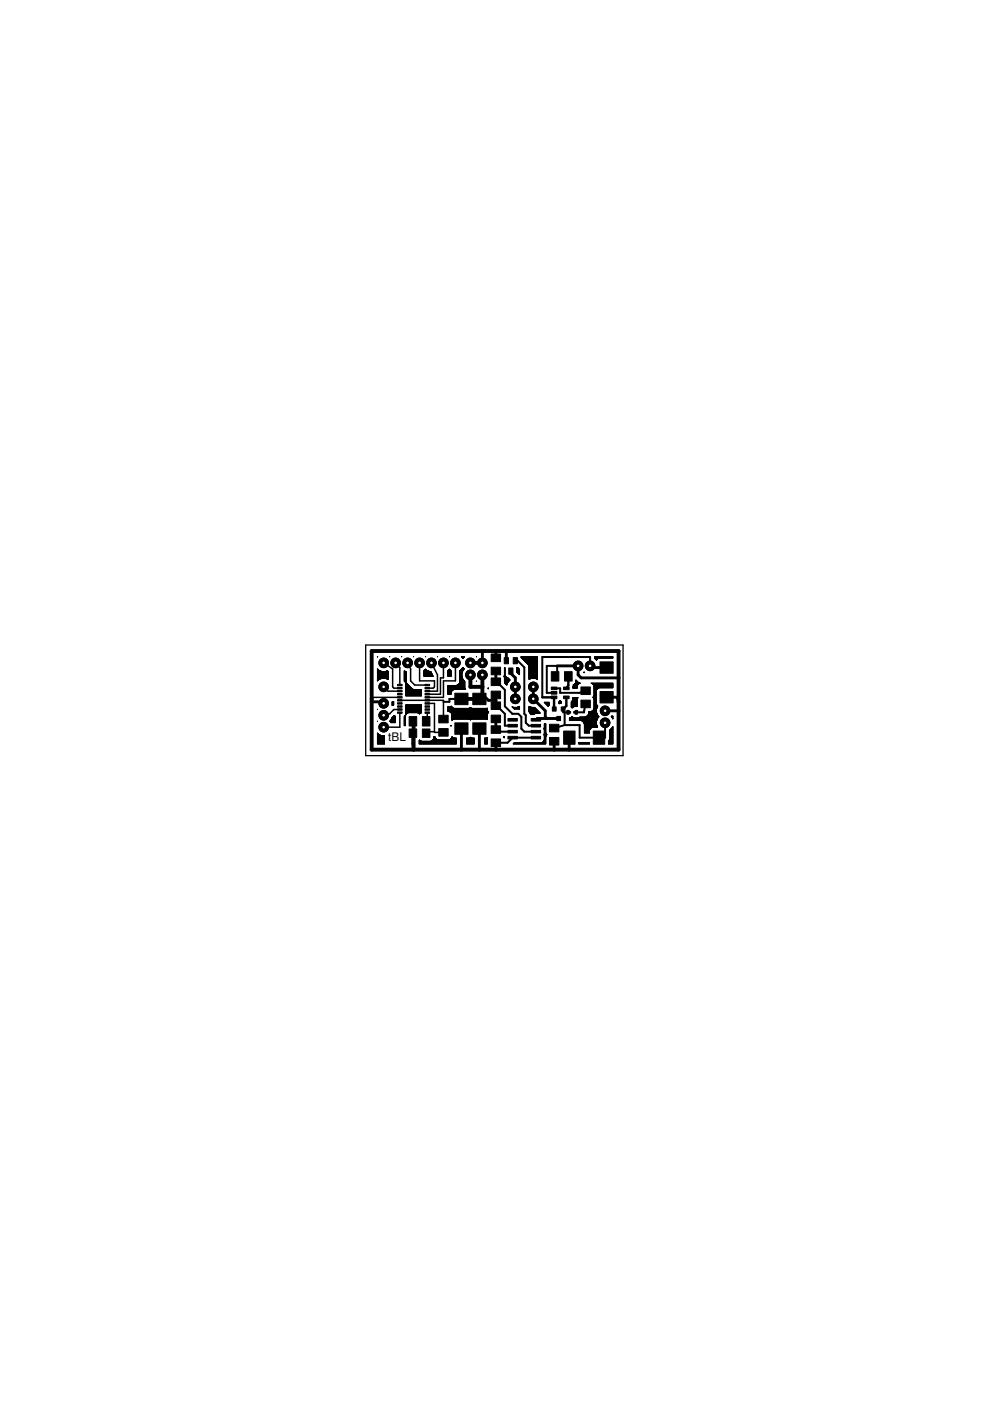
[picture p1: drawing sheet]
<svg xmlns="http://www.w3.org/2000/svg" width="210mm" height="297mm" viewBox="0 0 210 297" stroke-linecap="round" stroke-linejoin="round" font-family="sans-serif">
<defs><g id="words">
<text font-size="2.5" x="82.3" y="157">tBL</text>
</g></defs>
<circle cx="81.3" cy="149.1" r="1.02" fill="#000" stroke="#000" stroke-width=".21"/>
<circle cx="81.3" cy="149.1" r=".51" fill="#fff" stroke="#000" stroke-width=".21"/>
<circle cx="81.3" cy="151.7" r="1.02" fill="#000" stroke="#000" stroke-width=".21"/>
<circle cx="81.3" cy="151.7" r=".51" fill="#fff" stroke="#000" stroke-width=".21"/>
<circle cx="81.3" cy="154.2" r="1.02" fill="#000" stroke="#000" stroke-width=".21"/>
<circle cx="81.3" cy="154.2" r=".51" fill="#fff" stroke="#000" stroke-width=".21"/>
<circle cx="128.3" cy="150.7" r="1.02" fill="#000" stroke="#000" stroke-width=".21"/>
<circle cx="128.3" cy="150.7" r=".51" fill="#fff" stroke="#000" stroke-width=".21"/>
<circle cx="128.3" cy="153.2" r="1.02" fill="#000" stroke="#000" stroke-width=".21"/>
<circle cx="128.3" cy="153.2" r=".51" fill="#fff" stroke="#000" stroke-width=".21"/>
<circle cx="122.6" cy="141.2" r="1.02" fill="#000" stroke="#000" stroke-width=".21"/>
<circle cx="122.6" cy="141.2" r=".51" fill="#fff" stroke="#000" stroke-width=".21"/>
<circle cx="125.1" cy="141.2" r="1.02" fill="#000" stroke="#000" stroke-width=".21"/>
<circle cx="125.1" cy="141.2" r=".51" fill="#fff" stroke="#000" stroke-width=".21"/>
<circle cx="96.6" cy="140.5" r="1.02" fill="#000" stroke="#000" stroke-width=".21"/>
<circle cx="96.6" cy="140.5" r=".51" fill="#fff" stroke="#000" stroke-width=".21"/>
<circle cx="94" cy="140.5" r="1.02" fill="#000" stroke="#000" stroke-width=".21"/>
<circle cx="94" cy="140.5" r=".51" fill="#fff" stroke="#000" stroke-width=".21"/>
<circle cx="91.5" cy="140.5" r="1.02" fill="#000" stroke="#000" stroke-width=".21"/>
<circle cx="91.5" cy="140.5" r=".51" fill="#fff" stroke="#000" stroke-width=".21"/>
<circle cx="89" cy="140.5" r="1.02" fill="#000" stroke="#000" stroke-width=".21"/>
<circle cx="89" cy="140.5" r=".51" fill="#fff" stroke="#000" stroke-width=".21"/>
<circle cx="86.4" cy="140.5" r="1.02" fill="#000" stroke="#000" stroke-width=".21"/>
<circle cx="86.4" cy="140.5" r=".51" fill="#fff" stroke="#000" stroke-width=".21"/>
<circle cx="83.9" cy="140.5" r="1.02" fill="#000" stroke="#000" stroke-width=".21"/>
<circle cx="83.9" cy="140.5" r=".51" fill="#fff" stroke="#000" stroke-width=".21"/>
<circle cx="81.3" cy="140.5" r="1.02" fill="#000" stroke="#000" stroke-width=".21"/>
<circle cx="81.3" cy="140.5" r=".51" fill="#fff" stroke="#000" stroke-width=".21"/>
<circle cx="81.3" cy="145.6" r="1.02" fill="#000" stroke="#000" stroke-width=".21"/>
<circle cx="81.3" cy="145.6" r=".51" fill="#fff" stroke="#000" stroke-width=".21"/>
<circle cx="99.7" cy="140.5" r="1.02" fill="#000" stroke="#000" stroke-width=".21"/>
<circle cx="99.7" cy="140.5" r=".51" fill="#fff" stroke="#000" stroke-width=".21"/>
<circle cx="99.7" cy="143.1" r="1.02" fill="#000" stroke="#000" stroke-width=".21"/>
<circle cx="99.7" cy="143.1" r=".51" fill="#fff" stroke="#000" stroke-width=".21"/>
<circle cx="102.3" cy="140.5" r="1.02" fill="#000" stroke="#000" stroke-width=".21"/>
<circle cx="102.3" cy="140.5" r=".51" fill="#fff" stroke="#000" stroke-width=".21"/>
<circle cx="102.3" cy="143.1" r="1.02" fill="#000" stroke="#000" stroke-width=".21"/>
<circle cx="102.3" cy="143.1" r=".51" fill="#fff" stroke="#000" stroke-width=".21"/>
<circle cx="113.1" cy="145.6" r="1.02" fill="#000" stroke="#000" stroke-width=".21"/>
<circle cx="113.1" cy="145.6" r=".51" fill="#fff" stroke="#000" stroke-width=".21"/>
<circle cx="113.1" cy="148.2" r="1.02" fill="#000" stroke="#000" stroke-width=".21"/>
<circle cx="113.1" cy="148.2" r=".51" fill="#fff" stroke="#000" stroke-width=".21"/>
<circle cx="109.3" cy="145.6" r="1.02" fill="#000" stroke="#000" stroke-width=".21"/>
<circle cx="109.3" cy="145.6" r=".51" fill="#fff" stroke="#000" stroke-width=".21"/>
<circle cx="109.3" cy="148.2" r="1.02" fill="#000" stroke="#000" stroke-width=".21"/>
<circle cx="109.3" cy="148.2" r=".51" fill="#fff" stroke="#000" stroke-width=".21"/>
<g fill="#000" stroke="#000" stroke-width=".21">
<path d="M104.1 138.7h2v1.6h-2zM84.3 145.1h1v.3h-1zM84.3 145.8h1v.2h-1zM84.3 146.4h1v.3h-1zM84.3 147h1v.3h-1zM84.3 147.7h1v.3h-1zM84.3 148.3h1v.3h-1zM84.3 149h1v.3h-1zM84.3 149.6h1v.3h-1zM84.3 150.3h1v.3h-1zM84.3 150.9h1v.3h-1zM86.7 154.6h1.6v1.7h-1.6z"/>
<path d="M86.7 151.9h1.6v2h-1.6zM89.6 154.6h1.6v1.7h-1.6zM89.6 151.9h1.6v2h-1.6zM90.1 150.9h1v.3h-1zM90.1 150.3h1v.3h-1zM90.1 149.6h1v.3h-1zM90.1 149h1v.3h-1zM90.1 148.3h1v.3h-1zM90.1 147.7h1v.3h-1zM90.1 147h1v.3h-1zM90.1 146.4h1v.3h-1zM90.1 145.8h1v.2h-1z"/>
<path d="M90.1 145.1h1v.3h-1zM93 154.5h2v1.6h-2zM93 151.7h2v1.6h-2zM96.4 147h2.8v2.4h-2.8zM96.4 153.3h2.8v2.4h-2.8zM100.2 147h2.8v2.4h-2.8zM100.2 153.3h2.8v2.4h-2.8zM104.1 153.9h2v1.6h-2zM104.1 156.7h2v1.6h-2zM104.1 148.8h2v1.6h-2zM104.1 151.6h2v1.6h-2zM104.1 146.5h2v1.6h-2z"/>
<path d="M104.1 143.7h2v1.7h-2zM104.1 141.5h2v1.6h-2zM107.7 152.3h2v.6h-2zM107.7 153.6h2v.5h-2zM107.7 154.9h2v.5h-2zM107.7 156.1h2v.6h-2zM112.6 156.1h2v.6h-2zM112.6 154.9h2v.5h-2zM112.6 153.6h2v.5h-2zM112.6 152.3h2v.6h-2zM116.5 153.6h2v1.6h-2zM116.5 156.4h2v1.6h-2z"/>
<path d="M116.9 145.7h1.2v.5h-1.2zM116.9 146.6h1.2v.6h-1.2zM116.9 147.6h1.2v.5h-1.2zM116.9 142.4h1.6v2h-1.6zM117.1 149.9h.8v.9h-.8zM118 151.9h.9v.9h-.9zM119 149.9h.8v.9h-.8zM119.5 147.6h1.2v.5h-1.2zM119.5 145.7h1.2v.5h-1.2zM119.5 155h2.4v2.8h-2.4zM119.7 142.4h1.6v2h-1.6zM120.2 150.6h.5v.8h-.5z"/>
<path d="M120.6 150.9h.4v.3h-.4zM121.6 150.9h.4v.3h-.4zM121.9 150.6h.5v.8h-.5zM123.2 145.6h2v1.7h-2zM123.2 148.4h2v1.7h-2zM125.8 155h2.4v2.8h-2.4zM127.2 140.3h2.8v2.4h-2.8zM127.2 146.6h2.8v2.4h-2.8z"/>
</g>
<g fill="#000" stroke="#000" stroke-width=".21">
<path d="M106.9 139.4h.9v1.3h-.9z" fill-rule="evenodd"/>
<path d="M108.8 139.4h.9v1.3h-.9z" fill-rule="evenodd"/>
<path d="M107.9 141.6h.8v1.3h-.8z" fill-rule="evenodd"/>
<circle cx="81.3" cy="149.1" r="1.02"/>
</g>
<g fill="none" stroke="#000" stroke-width=".32">
<path d="M81.3 145.6l1 .9h2.5M81.3 140.5l1.9 1.3v3.8l.3 .3h1.3M83.9 140.5l.9 1.1v3.6M84.8 150.4h-1.3l-.9 .9h-.9l-.4 .4M84.8 151.1v3.1h-3.5M84.8 147.8h-6v.4M84.8 148.5h9.2v4M86.4 140.5l.7 1.3v2.6l.8 .8h2.7M89 140.5v3.9h3.1v1.2l-.2 .3h-1.3M90.6 149.1h1.5v6.2h1.9M90.6 151.1v1.8h-.2l.2-.4M91.5 140.5l1.3 2.6v3.4h-2.2"/>
<path d="M92.1 155.1h-1.7v.3M94 140.5v3.2h-.6v3.5h-2.8M96.6 140.5v3.9h-2.6v3.4h-3.4"/>
</g>
<g fill="none" stroke="#000" stroke-width=".61">
<path d="M102.3 138v2.5M105.1 138v1.5M107.4 138v2.1M78.8 148.8h2.5v.3M87.5 155.4l.2 3.5M97.8 154.5v4.4M101.6 154.5v4.4M102.3 147.5h.3l.9 1h1.6M105.1 142.3v2.2M105.1 147.3v2.3M105.1 157.5v1.4M105.8 152.6l-.2-.2h-.5v2.3"/>
<path d="M108.3 142.3v.5l1 .9v4.5M113.1 145.6v2.6l2.5 2.5v1.3l.3 .3M117.5 157.2v1.7M118.1 141.2h4.5v1.9l.6 .6h7.9M118.4 152.3h-4.5l-.3 .3M120.7 156.4v2.5M125.1 141.2l1 .3h2.5M128.3 150.7h2.8M128.6 147.8h2.2l.3 1"/>
</g>
<g fill="none" stroke="#000" stroke-width=".42">
<path d="M97.8 148.2h-2.5v.6h-1.3M105.1 149.6h.2l1.7 1.7v2.6h1.7M105.1 144.5l1.9 1.8v3.5l1.6 1.5h1.3l.6 .7v2.5l.7 .6h2.4M105.1 154.7v.4h3.6M109.3 140.1h.4l1.5 1.4v9.8l.3 .4v1.5l.6 .7h1.5M113.6 156.4h-4.9l-1.1 1.1h-2.5M117.5 145.9h1.3v1h4.1l1.3-.4M117.7 143.4h.4v-2.2h-2.2v5.7h1.6M119.4 150.3v.7h1.4M119.7 153.7l-2.2 .7M119.7 151v2.7M124.2 149.2l-.4 1.8h-2"/>
<path d="M125.1 141.2v-1.9h-10.1v8.5M128.3 153.2v3.2h-5.4v-2.7h-3.2"/>
</g>
<path d="M115 147.8h2.5v2.5M120.1 147.8v1.9l-.7 .6M120.5 143.4v1.9l-.4 .6" fill="none" stroke="#000" stroke-width=".51"/>
<path d="M78.8 138h52.3v20.9h-52.3zM87.5 152.9h.2v6M99.7 140.5h2.6M99.7 143.1v2.5h2.6M102.3 143.1v4.4l-.7 .7h-3.8" fill="none" stroke="#000" stroke-width=".83"/>
<g fill="none" stroke="#000" stroke-width=".21">
<path d="M80 139.3h.1M82.6 139.2h.1M85.2 139.2h.1M87.7 139.2h.1M87.7 139.2v.1M90.2 139.2h.1M90.2 139.2l.1 .1M92.8 139.2h.1M95.3 139.2h.1M97.8 139.2h.7l-.4 .4zM97.9 139.3h.5M98 139.4h.3"/>
<path d="M98.1 139.5h.1M98.1 139.6h.1M101 139.2h.1M110.5 139.3h3.5M110.5 139.4v-.2h3.5v4.8M110.5 139.4l1.5 1.5M110.5 139.4h3.5M110.6 139.5h3.4M110.6 139.6h3.4M110.7 139.6h3.3M110.7 139.7h3.3M110.8 139.7h3.2"/>
<path d="M110.8 139.8h3.2M110.9 139.8h3.1M111 139.9h3M111.1 140h2.9M126.1 139.5h3.8v-.3h-3.8v.4M126.1 139.4h3.8M126.1 139.3h3.8M126.2 139.6l.3 .4v-.1M126.2 139.7h.5M126.3 139.8h.3M126.4 139.9h.1M126.9 139.6h-.8"/>
<path d="M127 139.6h-.9M127 139.5l-.5 .4M80 155.4v2.3h1.5M80 142.6h2.3M80 157.5h1.5M80 157.4h1.5M80 156.1h1.5M80 157.1h1.5M80 156.2h1.5M80 156.9h1.5M80 156.5h1.5M80 142.4h2.3"/>
<path d="M80 150.4h.1M80 152.9h.1M80 156h1.5v1.7M80 155.4l.3 .3M80 152.9l.1 .1M80 143.4h2.3M80 157.7h1.5M80 157.6h1.5M80 157.3h1.5M80 157.2h1.5M80 157h1.5M80 156.8h1.5"/>
<path d="M80 156.7h1.5M80 156.6h1.5M80 156.4h1.5M80 156.3h1.5M80 156h1.5M80 155.9l.9 .1M80 155.9h.8M80 155.8l.6 .1M80 155.8h.5M80 155.7h.3M80 155.6h.2M80 155.5h.1"/>
<path d="M80 155.4l.1 .1M80 143.7h2.3M80 143.6h2.3M80 143.5h2.3M80 143.3h2.3M80 143.2h2.3M80 143.1h2.3M80 143h2.3M80 142.9h2.3M80 142.8h2.3M80 142.7h2.3M80 142.5h2.3"/>
<path d="M80 142.3h.9M80 142.3h.7M80 142.2h.6M80 142.2h.5M80 142.1h.4M80 142l.3 .1M80 142h.2M80 141.9l.2 .1M80 141.9h.1M80 141.8h.1M80.1 144.3h-.1M80.2 144.2l-.2 .1"/>
<path d="M80.2 144.2h-.2M80.3 144.1h-.3M80.3 155.7l.7 .3M80.4 144.1h-.4M80.5 144h-.5M80.6 144h-.6M80.8 143.9h-.8M80.9 143.8l-.9 .1M81 142.4l-.7-.3-.3-.3v2.6M81 143.8l-1 .6M81.7 143.8l.6 .2M81.8 143.8h.5"/>
<path d="M81.8 142.3h.5M81.9 143.9h.4M82 142.3h.2M82.1 144h.2M82.1 142.2h.1M82.1 142.2l-.4 .2M82.1 142.2l.2 .1M82.3 143.8h-2.3M82.3 142.3v1.7M82.7 152.9l.2 .3M82.7 152.9h1.1M82.7 153h1.1"/>
<path d="M82.7 152.8h1.1M82.8 153h1M82.8 152.8h1M82.8 153.1h1M82.8 152.7h1M82.9 153.1h.9M82.9 152.7l-.2 .2M82.9 153.2h.9M82.9 152.7h.9M82.9 152.6h.9M83 152.5h.8M83 152.4h.8"/>
<path d="M83.1 152.3h.7M83.1 152.2l-.2 .5M83.1 152.2h.7M83.1 152.1h.7M83.1 149.5h.1M83.2 148.9h.3M83.2 149h.3M83.2 149.2h.3M83.2 149.5v-.7h.3v.7M83.2 149.5h-.1M83.2 152.1l-.1 .1M83.2 149.4h.3"/>
<path d="M83.2 149.3h.3M83.2 149.1h.3M83.2 148.8h.3M83.2 152.1h.6M83.3 152h.5M83.3 149.5h-.2M83.4 151.9h.4M83.4 151.9l-.2 .2M83.4 151.9h.1M83.5 148.8h.1M83.5 149.5h.1M83.5 149.5h-.3"/>
<path d="M83.5 151.8h.2M83.6 151.7h.1M83.6 151.7l-.2 .2M83.6 151.7l.2 .2M83.8 151.9v1.3h-.9M85.7 152.7h.2M85.7 152.2h.2M85.7 152h.2M85.7 142.6h.4M85.7 153.4h.2M85.7 143.8h.4M85.7 142.4h.4v2.1"/>
<path d="M85.7 144.4l.4 .5M85.7 143.4h.4M85.7 152.4h.2M85.7 144.4h.4M85.7 153.2h.2M85.7 153.8h.2M85.7 153.7h.2M85.7 153.6h.2M85.7 153.5h.2M85.7 153.3h.2M85.7 153.1h.2M85.7 153h.2"/>
<path d="M85.7 152.9h.2M85.7 152.8h.2M85.7 152.6h.2M85.7 152.5h.2M85.7 152.3h.2M85.7 152.1h.2M85.7 151.9h.2M85.7 144.3h.4M85.7 144.2h.4M85.7 144.1h.4M85.7 144h.4M85.7 143.9h.4"/>
<path d="M85.7 143.7h.4M85.7 143.6h.4M85.7 143.5h.4M85.7 143.3h.4M85.7 143.2h.4M85.7 143.1h.4M85.7 143h.4M85.7 142.9h.4M85.7 142.8h.4M85.7 142.7h.4M85.7 142.5h.4M85.7 142.4h.4"/>
<path d="M85.7 142.3h.3M85.7 142.3h.1M85.8 151.9h.1M85.8 144.5h.3M85.8 151.8h.1M85.9 144.6h.2M85.9 151.7l-.2 .2M85.9 144.6l.2 .1M86 151.7l-.1 .1M86 144.7h.1M86 151.6v.1M86 144.7h.2"/>
<path d="M86 151.6h.1M86 144.8h.2M86 142.4l-.3-.2v2.2M86 151.5v.1M86.1 149.5h3.2M86.1 147.5h.1M86.1 150.8h3.2h-3.2M86.1 149.5h.1M86.1 146.9h3.2M86.1 151.4h.1M86.1 144.9h.2M86.1 145.9h1.1"/>
<path d="M86.1 150.8h3.2M86.1 145.8h1.1M86.1 150.3h3.2M86.1 150h3.2M86.1 149.8h3.2M86.1 149.9h3.2M86.1 151.4l-.2 .4v2.1h-.2v-2M86.1 144.9v2.6M86.1 149.5v1.9M86.1 150.7v.1M86.1 150.1h.1M86.1 144.5l.1 .4"/>
<path d="M86.1 146.9h.1M86.1 150.2h3.2M86.1 147.2h3.2M86.1 145.3l.6 .1M86.1 151h3.2M86.1 150.9h3.2M86.1 150.7h3.2M86.1 150.6h3.2M86.1 150.5h3.2M86.1 150.4h3.2M86.1 150.1h3.2M86.1 149.7h3.2"/>
<path d="M86.1 149.6h3.2M86.1 147.4h3.2M86.1 147.3h3.2M86.1 147.1h3.2M86.1 147h3.2M86.1 146.8h3.2M86.1 146.7h3.2M86.1 146.6h3.2M86.1 146.5h3.2M86.1 146.4h3.2M86.1 146.3h3.2M86.1 146.1l1.5 .1"/>
<path d="M86.1 146.1h1.3M86.1 146h1.3M86.1 146h1.2M86.1 145.9h1.2M86.1 145.8h1M86.1 145.7h1M86.1 145.6l.9 .1M86.1 145.5h.7M86.1 145.4l.7 .1M86.1 145.4h.6M86.1 145.3h.5M86.1 145.2h.5"/>
<path d="M86.1 145.2h.4M86.1 145.1h.4M86.1 145.1h.3M86.1 145h.3M86.1 144.9l.2 .1M86.2 151.3h-.1M86.2 144.9l.3 .3M86.3 151.3h-.2M86.3 151.2l-.3 .3M86.3 151.2h-.2M86.5 151.2h-.4M86.5 145.2l1.2 1"/>
<path d="M86.6 151.1l-.3 .1M86.9 145.6h-.8h.9M88.5 151.1l.5 .3M88.6 151.2h.7M88.8 151.2h.3M88.8 151.3h.3M88.9 157.5h7.8M88.9 157.4h7.8M88.9 157.1l7.8 .1M88.9 157.7h7.8M88.9 157.6h7.8M88.9 157.3h7.8"/>
<path d="M88.9 157.2h7.8M88.9 157.1h.4M88.9 157l.3 .1M88.9 157h.2M88.9 157h.1M88.9 151.3h.1M88.9 156.9h.1M88.9 151.4h.1M89 156.9l.4 .3M89 156.9l-.1 .1M89.1 151.2l-.1 .2M89.3 146.2h-3.2h3.2v1.3"/>
<path d="M89.3 149.5v1.7h-.2M89.3 150.1h.1M89.3 151.1h-3.2M89.3 150.1h-3.2M89.3 149.5h.1M89.3 146.2h.1M89.3 146.9h.1M89.3 147.5h.1M89.3 147.5h-3.2M89.9 142.6h1.5M89.9 142.4h1.4l.5 .9M89.9 143.3h1.9"/>
<path d="M89.9 143.2h1.9M89.9 143.2h1.8M89.9 143.1h1.8M89.9 143l1.8 .1M89.9 143h1.8M89.9 142.9l1.7 .1M89.9 142.9h1.7M89.9 142.8l1.7 .1M89.9 142.8h1.6M89.9 142.7l1.6 .1M89.9 142.7h1.6M89.9 142.6h1.6"/>
<path d="M89.9 142.5l1.5 .1M89.9 142.5h1.5M89.9 142.4h1.5M89.9 142.3h1.1M89.9 142.3h1M89.9 142.2h.9M89.9 142.2h.7M89.9 142.1h.6M90 142.1h.4M90.1 142h.3M90.1 142h.2M90.2 141.9h.1"/>
<path d="M91.1 142.4l-.9-.5-.3 .2v1.3l1.9-.1M91.4 157.1h5.3M91.5 157.1h5.2M91.6 157h5.1M91.7 157h5M91.7 156.9h5M91.8 156.9h1M91.8 156.8h.9M91.9 156.7l.7 .1M91.9 156.7h.6M91.9 156.6l.6 .1M91.9 156.6h.5"/>
<path d="M91.9 156.5h.5M92 156.5l-.2 .3-.5 .4M92 156.5v-.3h.2l.4 .6 .3 .1M92 156.5h.3M92 156.4h.3M92 156.3h.3M92 156.3h.2M95 145.9h3.5M95 145.8h3.5M95 142.6h.6M95 150.3h8.3M95 150h.9"/>
<path d="M95 149.9h.8M95 142.1l.3-.2 .3 .2v1.3h-.6zM95 142.4h.6M95 150.7h8.4M95 150.1h1.1M95 146.9h.6M95 145.5h3.5M95 150.2h8.3M95 150.8h8.4M95 150.6h8.4M95 150.6h8.3M95 150.5h8.3"/>
<path d="M95 150.4h8.3M95 150.2h1.2M95 150.1h1M95 149.9l.9 .1M95 149.8l.8 .1M95 147.1h.6M95 147h.6M95 146.8h.6M95 146.7h.7M95 146.6h.7M95 146.1h3.6M95 146h3.6"/>
<path d="M95 145.9h3.6M95 145.7h3.5M95 145.6h3.5M95 145.4h3.5M95 143.3h.6M95 143.2h.6M95 143.1h.6M95 143h.6M95 142.9h.6M95 142.8h.6M95 142.7h.6M95 142.5h.6"/>
<path d="M95 142.3h.6M95 142.2h.6M95 142.1h.6M95.1 147.2h-.1M95.1 142.1h.4M95.1 142h.4M95.2 150.9l.5 .3M95.2 156.9h1.5M95.2 142h.2M95.2 141.9h.2M95.3 150.9h8.2M95.4 156.8h1.3"/>
<path d="M95.4 150.9l8.2 .1M95.5 156.8h1.2M95.5 156.8l-.3 .1M95.5 149.8h.3M95.5 151h8.1M95.5 156.7h1.2M95.6 151h7.9M95.6 153.9h.1M95.6 156.7h1.1M95.6 153.8v.1M95.6 146.8v.4h-.6M95.6 151.1h7.9"/>
<path d="M95.6 149.8h.1M95.7 156.6h1M95.7 153.8h-.1M95.7 151.2h7.7M95.7 146.7l-.7 .1M95.7 156.5h1M95.7 151.2l.1 .3M95.7 146.6l-.7 .1M95.7 156.5h1v1.2h-7.8v-.7M95.7 149.8h-.7v1.1h8.5M95.7 151.3h7.7M95.8 149.8l.2 .3"/>
<path d="M95.8 146.5l-.2 .3M95.8 156.4h.4M95.8 151.3h7.6M95.8 146.5l-.8 .1M95.8 156.4h.2M95.8 151.4h7.6M95.8 156.3h.1M95.8 151.4h7.5M95.8 146.5h-.8M95.8 151.5h7.5M95.8 151.8h7.5M95.8 152.7h.1"/>
<path d="M95.8 152.2h7.5M95.8 152h7.5M95.8 156.2h.1M95.8 156.2l-.3 .6M95.8 156.2l.2 .2M95.8 151.5v1.2l.2-.1M95.8 152.4h7.5M95.8 152.3h7.5M95.8 152.1h7.5M95.8 151.9h7.5M95.8 151.7h7.5M95.8 151.6h7.5"/>
<path d="M95.9 146.4l-.9 .1M95.9 146.4h-.9M95.9 152.6l-.1 .1M96 156.4l.3 .1M96 150.1l.3 .1M96 152.6h-.2M96 146.3l-1 .1M96.1 146.3h-1.1M96.1 152.5l-.3 .1M96.2 146.2l-1.2 .1M96.2 152.5h-.4M96.3 152.5l-.3 .1"/>
<path d="M96.3 146.2l-.5 .3M96.8 145.3h1.7M97 145.2h1.5M97.1 145.2h1.4M97.2 145.1h1.3M97.3 145h1.2M97.4 144.9h1.1M97.4 144.9l-.6 .4M97.4 144.8h1.1M97.5 144.7h1M97.5 144.6h1M97.5 143.8h.6"/>
<path d="M97.5 142.4h.6M97.5 143.4h.4M97.5 144.5l-.1 .4M97.5 142.1v2.4M97.5 144.4l1 .1M97.5 144.5h1M97.5 144.4h.9M97.5 144.3l.9 .1M97.5 144.3h.9M97.5 144.2l.8 .1M97.5 144.2h.8M97.5 144.1h.7"/>
<path d="M97.5 144h.6M97.5 143.9h.6M97.5 143.8l.6 .1M97.5 143.7l.5 .1M97.5 143.7h.5M97.5 143.6l.5 .1M97.5 143.6h.5M97.5 143.5l.5 .1M97.5 143.5h.4M97.5 143.3h.4M97.5 143.2h.4M97.5 143.1h.4"/>
<path d="M97.5 143h.4M97.5 142.9h.4M97.5 142.8h.4M97.5 142.7h.4M97.5 142.5h.5M97.5 142.3h.6M97.5 142.2h.6M97.5 142.1h.7M97.9 141.8h.5M97.9 142.7v.7M97.9 143.4l.3 .7 .3 .4v1.4M97.9 142.7h-.4"/>
<path d="M98 142.6l-.5 .1M98 141.8h.3M98 142.6h-.5M98 142.5l-.5 .1M98 141.7h.3M98 142.4l-.5 .1M98.1 141.6h.1M98.1 142.3h-.6M98.1 141.6l-.6 .5M98.1 141.5h.1M98.1 141.5v.1M98.1 141.5l.1 .1"/>
<path d="M98.2 141.6l.2 .2-.5 .9M98.2 142l-.6 .1M98.3 142h-.6M98.3 141.9l-.6 .1M98.4 141.9h-.6M98.4 141.8l-.5 .1M98.5 145.9l.2 .3h-3.7M98.5 145.4l-3.5-.1v1.9M99 156.5h1.5v1.2h-1.5zM99 157.5h1.5M99 157.4h1.5M99 157.1h1.5"/>
<path d="M99 156.9h1.5M99 157.7h1.5M99 157.6h1.5M99 157.3h1.5M99 157.2h1.5M99 157h1.5M99 156.8h1.5M99 156.7h1.5M99 156.6h1.5M99 156.5h1.5M99.4 152.5l.3 .1M99.4 150.2h.7"/>
<path d="M99.4 152.5h.6M99.5 156.4h.5M99.5 150.1h.4M99.5 152.5h.4M99.7 156.4h.1M99.7 150.1h.1M99.7 152.6h.1M99.7 156.3h.1M99.7 150h.1M99.7 156.3l-.3 .2M99.7 156.3l.4 .2M99.7 150l-.3 .2"/>
<path d="M99.7 150l.4 .2M100.1 152.5l-.3 .1M101 144.4h.1M102.8 157.5h.5M102.8 157.4h.5M102.8 157.1h.5M102.8 156.9h.5M102.8 157.7h.5M102.8 157.6h.5M102.8 157.3h.5M102.8 157.2h.5M102.8 157h.5"/>
<path d="M102.8 156.8h.5M102.8 156.7h.5M102.8 156.6h.5M103.2 150.2h.1M103.3 152.5h.1M103.3 150.2l.1 .7M103.3 150.2h-.1M103.3 152.4l-7.5 .1M103.3 156.5h-.5M103.4 156.4l-.1 1.3h-.5v-1.2h.6M103.4 156.4l-.2 .1M103.4 156.4h-.1"/>
<path d="M103.4 151.2l-.1 1.3h-.1M103.4 150.9l.2 .1M103.5 145.9h.1M103.5 145.9v.1M103.5 146h.1M103.6 146h-.1M103.6 151l-.2 .2M103.6 145.9l-.1 .1M106.8 156.2h.1M106.8 156.2l.1 .2M106.8 156.2l-.1-.1h.2v.3M106.8 156.3h.1"/>
<path d="M106.9 143.4l.1 1.3M106.9 143.4h.3M106.9 156.4h.1M106.9 143.5h.4M106.9 143.5l.4 .1M106.9 143.3h.3M106.9 143.3h.2M106.9 143.6h.5M107 142.6h.1M107 143.2v-1.7l.2 1.9M107 144.7l.4 .5M107 143.2l-.1 .2"/>
<path d="M107 143.8h.8M107 142.4h.1M107 144.7h.7M107 144.2h1.1M107 144.1h1.1M107 144.1h1M107 144h1M107 144h.9M107 143.9h.9M107 143.8l.8 .1M107 143.7l.7 .1M107 143.7h.7"/>
<path d="M107 143.6l.5 .1M107 143.2h.1M107 143.1h.1M107 143l.1 .1M107 143h.1M107 142.9h.1M107 142.8h.1M107 142.7h.1M107 142.5h.1M107 142.3h.1M107 142.2h.1M107 142.1h.1"/>
<path d="M107 142h.1M107 141.9h.1M107 141.8h.1M107 141.7h.1M107 141.6h.1M107 144.8h.6M107.1 144.9h.5M107.2 143.4l.5 .3M107.2 145h.3M107.3 145.1h.2M107.4 145.2h.1M107.7 143.7l.4 .5"/>
<path d="M107.7 144.7h-.7M107.7 144.6l-.7 .1M107.7 144.6l-.3 .6M107.7 144.6h-.7M107.8 144.5l-.8 .1M107.8 144.5h-.8M107.9 144.4l-.9 .1M107.9 144.4h-.9M108 144.3l-1 .1M108 144.3h-1M108.1 144.2l-1.1 .1M108.1 144.2l-.4 .4"/>
<path d="M108.6 149.9l.4 .4h1.2M108.6 149.9l.3 .1M108.6 149.9h.1M108.6 149.9h.2M108.7 149.9l.2 .1M108.7 150h1.5M108.8 150.1h1.4M108.8 157.7h6.9M108.9 157.6h6.8M108.9 150.2h1.3M109 157.5h6.7M109 150.3h1.2"/>
<path d="M109.6 142.4h.6M109.6 142.3h.6M109.6 142.2h.6M109.6 142.1h.6M109.6 142h.6M109.6 141.9h.6M109.6 141.9h.5M109.6 141.8l.5 .1M109.6 141.8h.4M109.6 141.7l.4 .1M109.6 141.7h.3M109.6 141.6h.3"/>
<path d="M109.6 141.6h.2M109.6 142.5h.6M109.7 150h.5M109.7 142.6h.5M109.8 149.9h.4M109.8 142.7h.4M109.9 142.8h.3M109.9 149.9h.3M110 157.4h2.3M110 142.9h.2M110 157.4l-.1 .1M110 149.8h.2"/>
<path d="M110.1 150.3h.1M110.1 143h.1M110.2 141.9l-.4-.4h-.2v1M110.2 149.8l-.6 .2M110.2 141.9v1.1l-.6-.5M110.2 149.8v.5M111.2 140.1h2.8M111.3 140.2h2.7M111.4 140.3h2.6M111.5 140.4h2.5M111.6 140.5h2.4M111.7 140.6h2.3"/>
<path d="M111.7 140.7h2.3M111.8 140.7h2.2M111.8 140.8h2.2M111.9 140.8h2.1M112 140.9h2M112 140.9l.2 .4M112 141h2M112.1 141h1.9M112.1 141.1h1.9M112.1 141.2h1.9M112.2 141.3h1.8M112.2 150.8l2 .1"/>
<path d="M112.2 142.6h1.8M112.2 141.5h1.8M112.2 150.3h1.5M112.2 150h1.2M112.2 150.9l.1 .2M112.2 141.3v2.7M112.2 149.8v1.1M112.2 149.8l.5 .2M112.2 149.8h.1M112.2 149.9h.4M112.2 142.4h1.8M112.2 150.7l1.9 .1"/>
<path d="M112.2 150.1h1.3M112.2 143.4h1.8M112.2 150.2h1.4M112.2 150.9h2.1M112.2 150.8h2M112.2 150.7h1.8M112.2 150.6l1.8 .1M112.2 150.6h1.7M112.2 150.5l1.7 .1M112.2 150.5h1.6M112.2 150.4l1.6 .1M112.2 150.4h1.5"/>
<path d="M112.2 150.3h1.4M112.2 150.2h1.3M112.2 150.1h1.2M112.2 149.9l.5 .1M112.2 149.8l.2 .1M112.2 143.7h1.8M112.2 143.6h1.8M112.2 143.5h1.8M112.2 143.3h1.8M112.2 143.2h1.8M112.2 143.1h1.8M112.2 143h1.8"/>
<path d="M112.2 142.9h1.8M112.2 142.8h1.8M112.2 142.7h1.8M112.2 142.5h1.8M112.2 142.3h1.8M112.2 142.2h1.8M112.2 142.1h1.8M112.2 142h1.8M112.2 141.9h1.8M112.2 141.8h1.8M112.2 141.7h1.8M112.2 141.6h1.8"/>
<path d="M112.2 141.4h1.8M112.2 150.9l2.1 .1M112.2 144h.1M112.3 151h2.1M112.3 157.4l.2 .1M112.3 151l2.1 .1M112.3 151.1l.2 .3M112.4 151.1h2.1M112.4 144h-.2M112.4 151.2h2.1M112.4 151.3h1M112.5 151.4h.8"/>
<path d="M112.5 151.4h.7M112.5 151.4l.7 .1M112.5 143.9h-.3M112.6 143.8l-.4 .1M112.7 143.8l-.5 .2M113.3 150l1.2 1.2M113.4 143.8l.6 .2M113.5 143.8h.5M113.6 151.3h-1.2M113.6 143.9h.4M113.7 151.2l-.6 .3M113.8 144h.2"/>
<path d="M113.9 144h.1M114 143.8h-1.8M114.5 151.2h-2.1M114.9 157.4h.8M115 157.4h.7M115.1 157.3h.6M115.2 157.2h.5M115.3 157.2h.4M115.3 157.1h.4M115.3 155.8l.1 .2M115.3 154.5l.1 .2M115.3 157h.4"/>
<path d="M115.3 155.8h.7M115.3 154.5h.4M115.4 157h.3M115.4 155.7h.5M115.4 154.5h.3M115.4 156.9h.3M115.4 155.9h.4M115.4 154.6h.3M115.4 154.4h.3M115.4 155.6h.4M115.4 154.3h.3M115.4 154.8h.3"/>
<path d="M115.4 154.2h.3M115.4 155.3l.3 .1M115.4 156.8l-.3 .6-.3 .1M115.4 154.3v-.8h.3v1.8M115.4 154.7v.9M115.4 156v.8M115.4 155.6l-.1 .2M115.4 154.3l-.1 .2M115.4 156.1h.3M115.4 156.2h.3M115.4 156.5h.3M115.4 156h.4"/>
<path d="M115.4 153.9h.3M115.4 156.8h.3M115.4 156.7h.3M115.4 156.6h.3M115.4 156.4h.3M115.4 156.3h.3M115.4 155.5h.4M115.4 155.4l.4 .1M115.4 155.4h.3M115.4 155.3h.3M115.4 155.2h.3M115.4 155.1h.3"/>
<path d="M115.4 155h.3M115.4 154.9h.3M115.4 154.7h.3M115.4 154.1h.3M115.4 154h.3M115.4 153.8h.3M115.4 153.7h.3M115.4 153.6h.3M115.4 153.5h.3M115.4 148.9h1M115.5 149h.9M115.6 149.1h.8"/>
<path d="M115.7 156.2v1.5h-6.9l.3-.2h6.6M115.7 155.3l.1 .3M115.7 149.2h.7M115.7 156.1h-.3M115.8 149.3h.6M115.8 155.6l.2 .2M115.8 149.4h.6M115.9 155.8l-.5 .1M115.9 149.4h.5M116 155.8l-.3 .4M116 149.5h.4M116.1 149.6h.3"/>
<path d="M116.1 149.6h.2M116.2 149.7h.1M116.2 149.8h.1M116.3 149.8h.1M116.3 149.7v.1M116.4 149.5v-.6h-1l.8 .9M116.4 149.5l-.1 .2M118.5 148.9h.5M118.5 148.8v.4l.4-.1M118.5 148.8h.5M118.5 149h.5M118.6 148.8h.4"/>
<path d="M118.6 148.7h.3M118.7 149.1l-.2 .1M118.7 148.7h.2M118.7 148.6h.1M118.8 148.5v.1M118.8 148.6l-.3 .2M118.8 149.1h-.3M118.8 148.5h.1M118.8 148.6l.2 .2M119 148.8v.3h-.5M120.7 152.4h5.9M120.7 152.6h5.9"/>
<path d="M120.7 152.5h5.9M120.7 152.4h6M120.7 152.3h6M120.9 152.2h.8M121 152.1h.6M121.1 148.9h1.3M121.1 149h1.3M121.1 149.2h1.3M121.1 149.9h.1M121.1 148.8v1.1M121.1 149.5h1.3M121.1 148.8h1.3"/>
<path d="M121.1 149.7h1.3M121.1 149.6h1.3M121.1 149.4h1.3M121.1 149.3h1.3M121.1 149.1h1.3M121.2 152.1h.3M121.2 149.9h.3M121.2 148.8h1.2M121.2 152h.2M121.2 150h.2M121.2 148.7h1.2M121.3 152h.1"/>
<path d="M121.3 150.1h.1M121.3 148.7h1.1M121.3 151.9l-.5 .3M121.3 151.9l.5 .3M121.3 151.9h.1M121.3 148.6h1.1M121.4 148.5h1M121.4 148.4h1M121.5 148.3h.9M121.5 145.8h.9M121.5 148.3l-.4 .5M121.5 148.2h.9"/>
<path d="M121.5 148.1h.9M121.5 148h.9M121.5 148h1M121.5 145.7h.1M121.5 145.7h.9M121.5 145.6v.1M121.5 145.6h.9M121.6 145.5l-.1 .1M121.6 145.2h.1M121.6 145.4v.1M121.6 145.2v.2M121.6 145.5h.8"/>
<path d="M121.6 145.3h.8M121.6 145.2h.9M121.6 149.9h-.5M121.7 149.8l-.6 .1M121.8 145.1l-.2 .1M121.8 149.8l-.5 .3-.1-.2M122 144.9l-.2 .2M122 144.8h.9M122 144.7l.8 .1M122 144.7h.7M122.1 144.7h.5M122.1 144.6h.4"/>
<path d="M122.1 144.6l-.1 .3M122.1 144.4l.3 .1M122.1 144.5l.4 .1M122.1 144.5h.3M122.1 144.4h.2M122.1 144.3l.2 .1M122.1 144.3h.1M122.1 144.2l.1 .1M122.3 144.4l-.2-.2v.4M122.3 144.4l.3 .3M122.4 145.5v.4h-.9v-.2M122.4 148.3v1.5h-1.3"/>
<path d="M122.4 145.4l-.8 .1M122.4 145.4h-.8M122.5 145.2l-.1 .3M122.5 148l-1-.1v.4M122.5 148l-.1 .3M122.5 145.2h-.9M122.6 145.1h-.9M122.6 144.7l.4 .1-.5 .4M122.6 145.1h-.8M122.7 145h-.9M122.7 157.4h2.3v.3h-2.3zM122.7 157.5h2.3"/>
<path d="M122.7 157.7h2.3M122.7 157.6h2.3M122.8 144.9l-.9 .1M122.9 144.9h-1M123 144.8l-1 .1M123.1 152.7l.7 .5M123.1 152.7h3.4M123.3 152.8h3.2M123.4 152.8h3.1M123.5 152.9h3M123.5 153h3M123.6 153h2.9"/>
<path d="M123.7 153.1h2.8M123.8 153.2l.1 .3M123.8 153.2h2.7M123.8 153.3h2.7M123.8 142.6h.1M123.8 142.5l.2 .1h-.3zM123.8 153.4h2.7M123.9 153.4h2.6M123.9 153.5h2.6M123.9 154.8h1.1M123.9 153.5v1.8l1.1 .1v-.5M123.9 153.9h2.7"/>
<path d="M123.9 155.3h1.1M123.9 155.2h1.1M123.9 155.1h1.1M123.9 155h1.1M123.9 154.9h1.1M123.9 154.7h1.2M123.9 154.6h1.2M123.9 154.1l2.8 .1M123.9 154.1h2.8M123.9 154l2.8 .1M123.9 154h2.7M123.9 153.8h2.7"/>
<path d="M123.9 153.8h2.6M123.9 153.7h2.6M123.9 153.6h2.6M124.3 151.9h2.7M124.4 151.9l-.3 .1M124.4 151.9h2.5M124.5 151.8h2.4M124.5 151.8h2.3M124.6 151.7h2.1M124.7 151.6h2M124.7 151.5h2M124.8 151.4h1.8"/>
<path d="M124.8 151.3h1.8M124.9 151.2l-.5 .7M124.9 151.2h1.6M124.9 151.1h1.6M124.9 151h1.6M124.9 150.9h1.6M125.1 154.7h-1.2M125.1 154.6h-1.2M125.1 154.6l-.1 .3M125.2 154.5h-1.3M125.3 154.4h-1.4M125.3 154.3l-1.4 .1"/>
<path d="M125.4 154.3h-1.5M125.4 150.8h1.1M125.5 144.9h4.4M125.5 150.8h1M125.6 154.2l-1.7 .1M125.6 144.9h4.3M125.6 154.2l-.5 .4M125.6 150.7h.9M125.7 145h4.2M125.7 150.7h.8M125.7 147.8l.2 .2M125.7 145.1h4.2"/>
<path d="M125.7 147.8h.7M125.8 150.6h.7M125.8 147.9h.6M125.8 147.8h.6M125.8 145.1h4.1M125.8 147.7h.6M125.8 145.2h4.1M125.9 145.2l-.6-.4h4.6v1h-3.9M125.9 150.5l-.6 .4M125.9 145.2l.1 .3v1.9M125.9 148l.1 .3M125.9 147.7l-.2 .1"/>
<path d="M125.9 150.5h.6M125.9 148h.5M125.9 145.2h4M125.9 150.4h.6M125.9 147.7h.5M125.9 145.3h4M125.9 148.1h.5M125.9 147.6h.5M125.9 150.3h.6M125.9 145.4h4M125.9 147.5h.5M125.9 148.2h.5"/>
<path d="M126 148.3h.4M126 147.4h.4M126 145.5h3.9M126 145.4h3.9M126 148.3v1.9l-.1 .3M126 147.4l-.1 .3M126 150h.6M126 148.9h.4M126 149h.4M126 149.2h.4M126 149.9h.6M126 149.5h.6"/>
<path d="M126 148.8h.4M126 150.1h.6M126 146.2h.5M126 146.9h.4M126 147.2h.4M126 150.2h.5M126 149.8h.7M126 149.7h.7M126 149.6h.7M126 149.4h.5M126 149.3h.5M126 149.2l.4 .1"/>
<path d="M126 149.1h.4M126 148.7h.4M126 148.6h.4M126 148.5h.4M126 148.4h.4M126 147.3h.4M126 147.1h.4M126 147h.4M126 146.8h.4M126 146.7h.4M126 146.6h.4M126 146.5h.4"/>
<path d="M126 146.4h.4M126 146.3h.4M126 146.3h.5M126 145.8h3.9M126 145.7h3.9M126 145.6h3.9M126.4 146.5v2.7M126.4 149.2l.3 .5M126.5 150.3v.8M126.5 152.9v.7M126.5 151.1l.5 .9M126.5 153.6l.2 .6h-2.8"/>
<path d="M126.5 150.9h-1.6v.3M126.5 146.2h-.5M126.5 150.2h-.5M126.6 152.6l-5.9 .1M126.6 146.1l-.6 .1M126.6 146.1h-.6M126.7 146h-.7M126.7 149.8h-.7M126.7 152.3h-6M126.7 149.7l-.2 .6M126.7 152.2l-.2 .7M126.7 152.2h-6v.5h5.8"/>
<path d="M126.8 152.2h-4.1M126.8 152.1h-4M126.9 145.9h-.9M126.9 152.1h-4M126.9 152h-3.9l-.4 .2M127 145.9h-1M127 152l-.3 .2M127 152h-2.8M127 145.8l-.5 .4-.1 .3M129 157.5h.9M129 157.4h.9M129 157.1h.9"/>
<path d="M129 157.7h.9M129 157.6h.9M129 157.3h.9M129 157.2h.9M129.1 157.1h.8M129.1 157h.8M129.2 157l-.2 .1M129.2 157h.7M129.2 156.9h.7M129.2 156.8h.7M129.2 156.7h.7M129.3 156.7h.6"/>
<path d="M129.3 156.6h.6M129.3 156.6l-.1 .4M129.3 155.3h.6M129.3 156.1h.6M129.3 156.2h.6M129.3 156.5h.6M129.3 156h.6M129.3 156.4h.6M129.3 156.3h.6M129.3 155.9h.6M129.3 155.8h.6M129.3 155.7h.6"/>
<path d="M129.3 155.6h.6M129.3 155.5h.6M129.3 155.4h.6M129.3 155.2h.6M129.3 155.1h.6M129.3 155h.6M129.3 154.9h.6M129.3 154.8h.6M129.3 154.7h.6M129.4 154.7h.5M129.5 154.6h.4M129.6 154.5h.3"/>
<path d="M129.6 152h.3M129.6 151.9h.3M129.7 154.4h.2M129.7 151.9h.2M129.7 152.1h.2M129.7 151.8h.2v.6l-.3-.4M129.8 151.8l-.2 .2M129.8 152.1h.1M129.8 154.3h.1M129.8 152.2h.1M129.8 154.3l.1-.2v3.6h-.9v-.6M129.8 154.3l-.5 .5"/>
<path d="M129.9 152.2h.1M129.9 154.2h.1M129.9 152.3h.1M129.9 154.8h-.6v1.8M129.9 154.1h.1M129.9 152.4h.1"/>
</g>
<circle cx="81.3" cy="149.1" r=".51" fill="#fff" stroke="#000" stroke-width=".21"/>
<circle cx="81.3" cy="151.7" r="1.02" fill="#000" stroke="#000" stroke-width=".21"/>
<circle cx="81.3" cy="151.7" r=".51" fill="#fff" stroke="#000" stroke-width=".21"/>
<circle cx="81.3" cy="154.2" r="1.02" fill="#000" stroke="#000" stroke-width=".21"/>
<circle cx="81.3" cy="154.2" r=".51" fill="#fff" stroke="#000" stroke-width=".21"/>
<circle cx="128.3" cy="150.7" r="1.02" fill="#000" stroke="#000" stroke-width=".21"/>
<circle cx="128.3" cy="150.7" r=".51" fill="#fff" stroke="#000" stroke-width=".21"/>
<circle cx="128.3" cy="153.2" r="1.02" fill="#000" stroke="#000" stroke-width=".21"/>
<circle cx="128.3" cy="153.2" r=".51" fill="#fff" stroke="#000" stroke-width=".21"/>
<circle cx="122.6" cy="141.2" r="1.02" fill="#000" stroke="#000" stroke-width=".21"/>
<circle cx="122.6" cy="141.2" r=".51" fill="#fff" stroke="#000" stroke-width=".21"/>
<circle cx="125.1" cy="141.2" r="1.02" fill="#000" stroke="#000" stroke-width=".21"/>
<circle cx="125.1" cy="141.2" r=".51" fill="#fff" stroke="#000" stroke-width=".21"/>
<circle cx="96.6" cy="140.5" r="1.02" fill="#000" stroke="#000" stroke-width=".21"/>
<circle cx="96.6" cy="140.5" r=".51" fill="#fff" stroke="#000" stroke-width=".21"/>
<circle cx="94" cy="140.5" r="1.02" fill="#000" stroke="#000" stroke-width=".21"/>
<circle cx="94" cy="140.5" r=".51" fill="#fff" stroke="#000" stroke-width=".21"/>
<circle cx="91.5" cy="140.5" r="1.02" fill="#000" stroke="#000" stroke-width=".21"/>
<circle cx="91.5" cy="140.5" r=".51" fill="#fff" stroke="#000" stroke-width=".21"/>
<circle cx="89" cy="140.5" r="1.02" fill="#000" stroke="#000" stroke-width=".21"/>
<circle cx="89" cy="140.5" r=".51" fill="#fff" stroke="#000" stroke-width=".21"/>
<circle cx="86.4" cy="140.5" r="1.02" fill="#000" stroke="#000" stroke-width=".21"/>
<circle cx="86.4" cy="140.5" r=".51" fill="#fff" stroke="#000" stroke-width=".21"/>
<circle cx="83.9" cy="140.5" r="1.02" fill="#000" stroke="#000" stroke-width=".21"/>
<circle cx="83.9" cy="140.5" r=".51" fill="#fff" stroke="#000" stroke-width=".21"/>
<circle cx="81.3" cy="140.5" r="1.02" fill="#000" stroke="#000" stroke-width=".21"/>
<circle cx="81.3" cy="140.5" r=".51" fill="#fff" stroke="#000" stroke-width=".21"/>
<circle cx="81.3" cy="145.6" r="1.02" fill="#000" stroke="#000" stroke-width=".21"/>
<circle cx="81.3" cy="145.6" r=".51" fill="#fff" stroke="#000" stroke-width=".21"/>
<circle cx="99.7" cy="140.5" r="1.02" fill="#000" stroke="#000" stroke-width=".21"/>
<circle cx="99.7" cy="140.5" r=".51" fill="#fff" stroke="#000" stroke-width=".21"/>
<circle cx="99.7" cy="143.1" r="1.02" fill="#000" stroke="#000" stroke-width=".21"/>
<circle cx="99.7" cy="143.1" r=".51" fill="#fff" stroke="#000" stroke-width=".21"/>
<circle cx="102.3" cy="140.5" r="1.02" fill="#000" stroke="#000" stroke-width=".21"/>
<circle cx="102.3" cy="140.5" r=".51" fill="#fff" stroke="#000" stroke-width=".21"/>
<circle cx="102.3" cy="143.1" r="1.02" fill="#000" stroke="#000" stroke-width=".21"/>
<circle cx="102.3" cy="143.1" r=".51" fill="#fff" stroke="#000" stroke-width=".21"/>
<circle cx="113.1" cy="145.6" r="1.02" fill="#000" stroke="#000" stroke-width=".21"/>
<circle cx="113.1" cy="145.6" r=".51" fill="#fff" stroke="#000" stroke-width=".21"/>
<circle cx="113.1" cy="148.2" r="1.02" fill="#000" stroke="#000" stroke-width=".21"/>
<circle cx="113.1" cy="148.2" r=".51" fill="#fff" stroke="#000" stroke-width=".21"/>
<circle cx="109.3" cy="145.6" r="1.02" fill="#000" stroke="#000" stroke-width=".21"/>
<circle cx="109.3" cy="145.6" r=".51" fill="#fff" stroke="#000" stroke-width=".21"/>
<circle cx="109.3" cy="148.2" r="1.02" fill="#000" stroke="#000" stroke-width=".21"/>
<circle cx="109.3" cy="148.2" r=".51" fill="#fff" stroke="#000" stroke-width=".21"/>
<g fill="none" stroke="#000" stroke-width=".28">
<path d="M77.5 136.8h54.6v23.4h-54.6z"/>
<circle cx="81.3" cy="151.7" r=".42"/>
<circle cx="81.3" cy="149.1" r=".42"/>
<circle cx="81.3" cy="140.5" r=".42"/>
<circle cx="81.3" cy="145.6" r=".42"/>
<circle cx="81.3" cy="154.2" r=".42"/>
<circle cx="83.9" cy="140.5" r=".42"/>
<circle cx="86.4" cy="140.5" r=".42"/>
<circle cx="89" cy="140.5" r=".42"/>
<circle cx="91.5" cy="140.5" r=".42"/>
<circle cx="94" cy="140.5" r=".42"/>
<circle cx="96.6" cy="140.5" r=".42"/>
<circle cx="99.7" cy="143.1" r=".42"/>
<circle cx="99.7" cy="140.5" r=".42"/>
<circle cx="102.3" cy="140.5" r=".42"/>
<circle cx="102.3" cy="143.1" r=".42"/>
<circle cx="109.3" cy="148.2" r=".42"/>
<circle cx="109.3" cy="145.6" r=".42"/>
<circle cx="113.1" cy="148.2" r=".42"/>
<circle cx="113.1" cy="145.6" r=".42"/>
<circle cx="122.6" cy="141.2" r=".42"/>
<circle cx="125.1" cy="141.2" r=".42"/>
<circle cx="128.3" cy="153.2" r=".42"/>
<circle cx="128.3" cy="150.7" r=".42"/>
</g>
<use href="#words"/>
</svg>
